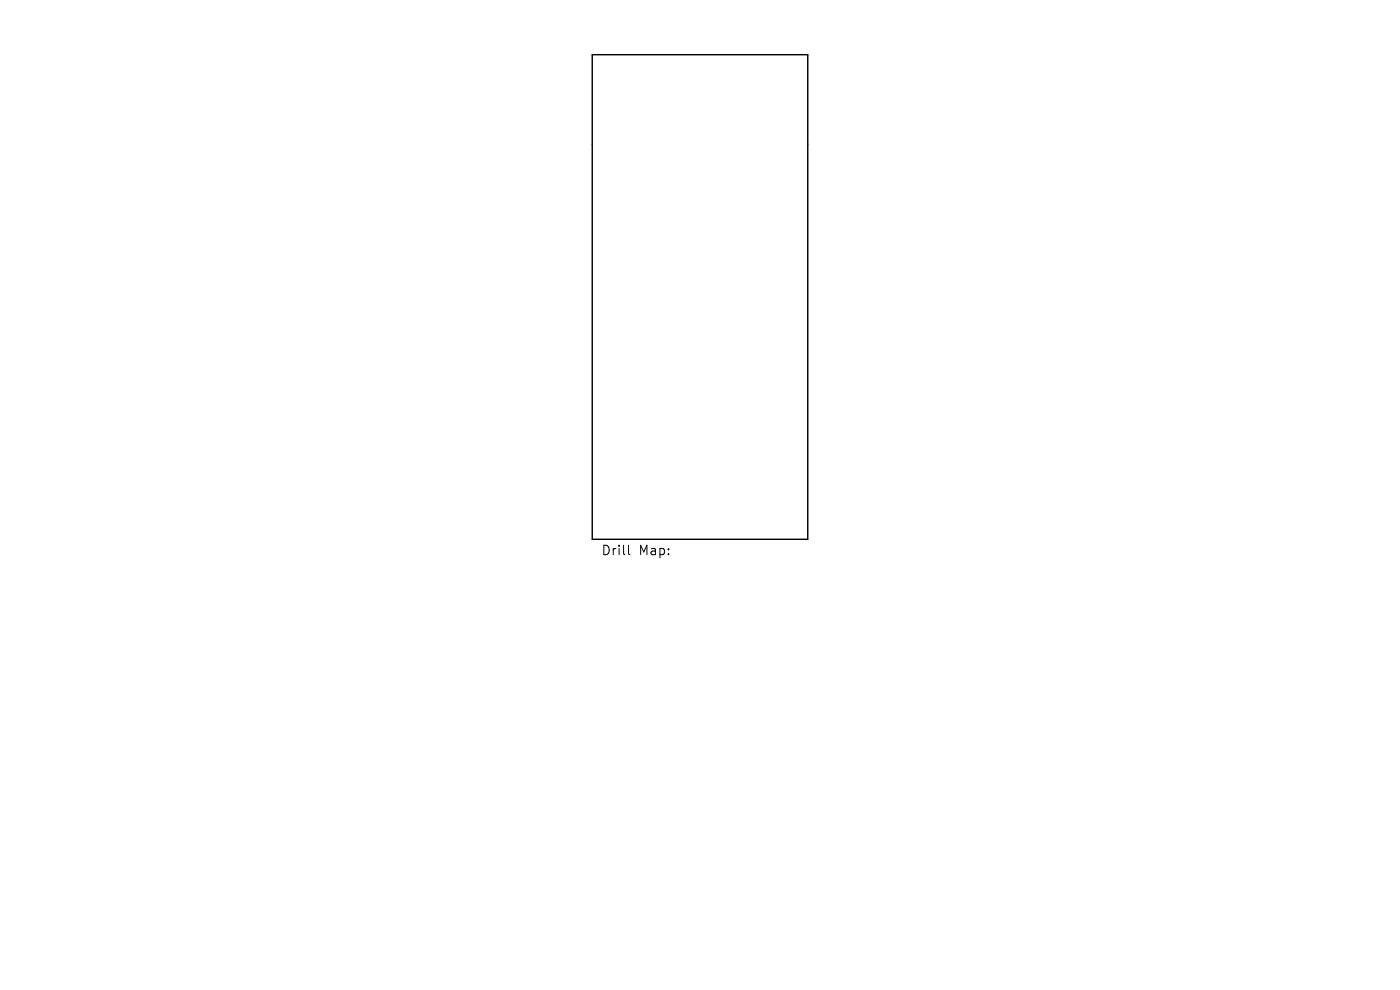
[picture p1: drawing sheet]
<svg xmlns="http://www.w3.org/2000/svg" width="297mm" height="210mm" viewBox="0 0 297 210" stroke-linecap="round" stroke-linejoin="round" font-family="sans-serif">
<defs><g id="words">
<g font-size="2.8">
<text x="127.5" y="118">Drill</text>
<text x="135.5" y="118">Map:</text>
</g>
</g></defs>
<path d="M125.6 11.6h45.8v102.8h-45.8z" fill="none" stroke="#000" stroke-width=".3"/>
<path d="M133.3 115.7v1.7l.3 .3" fill="none" stroke="#000" stroke-width=".21"/>
<use href="#words"/>
</svg>
